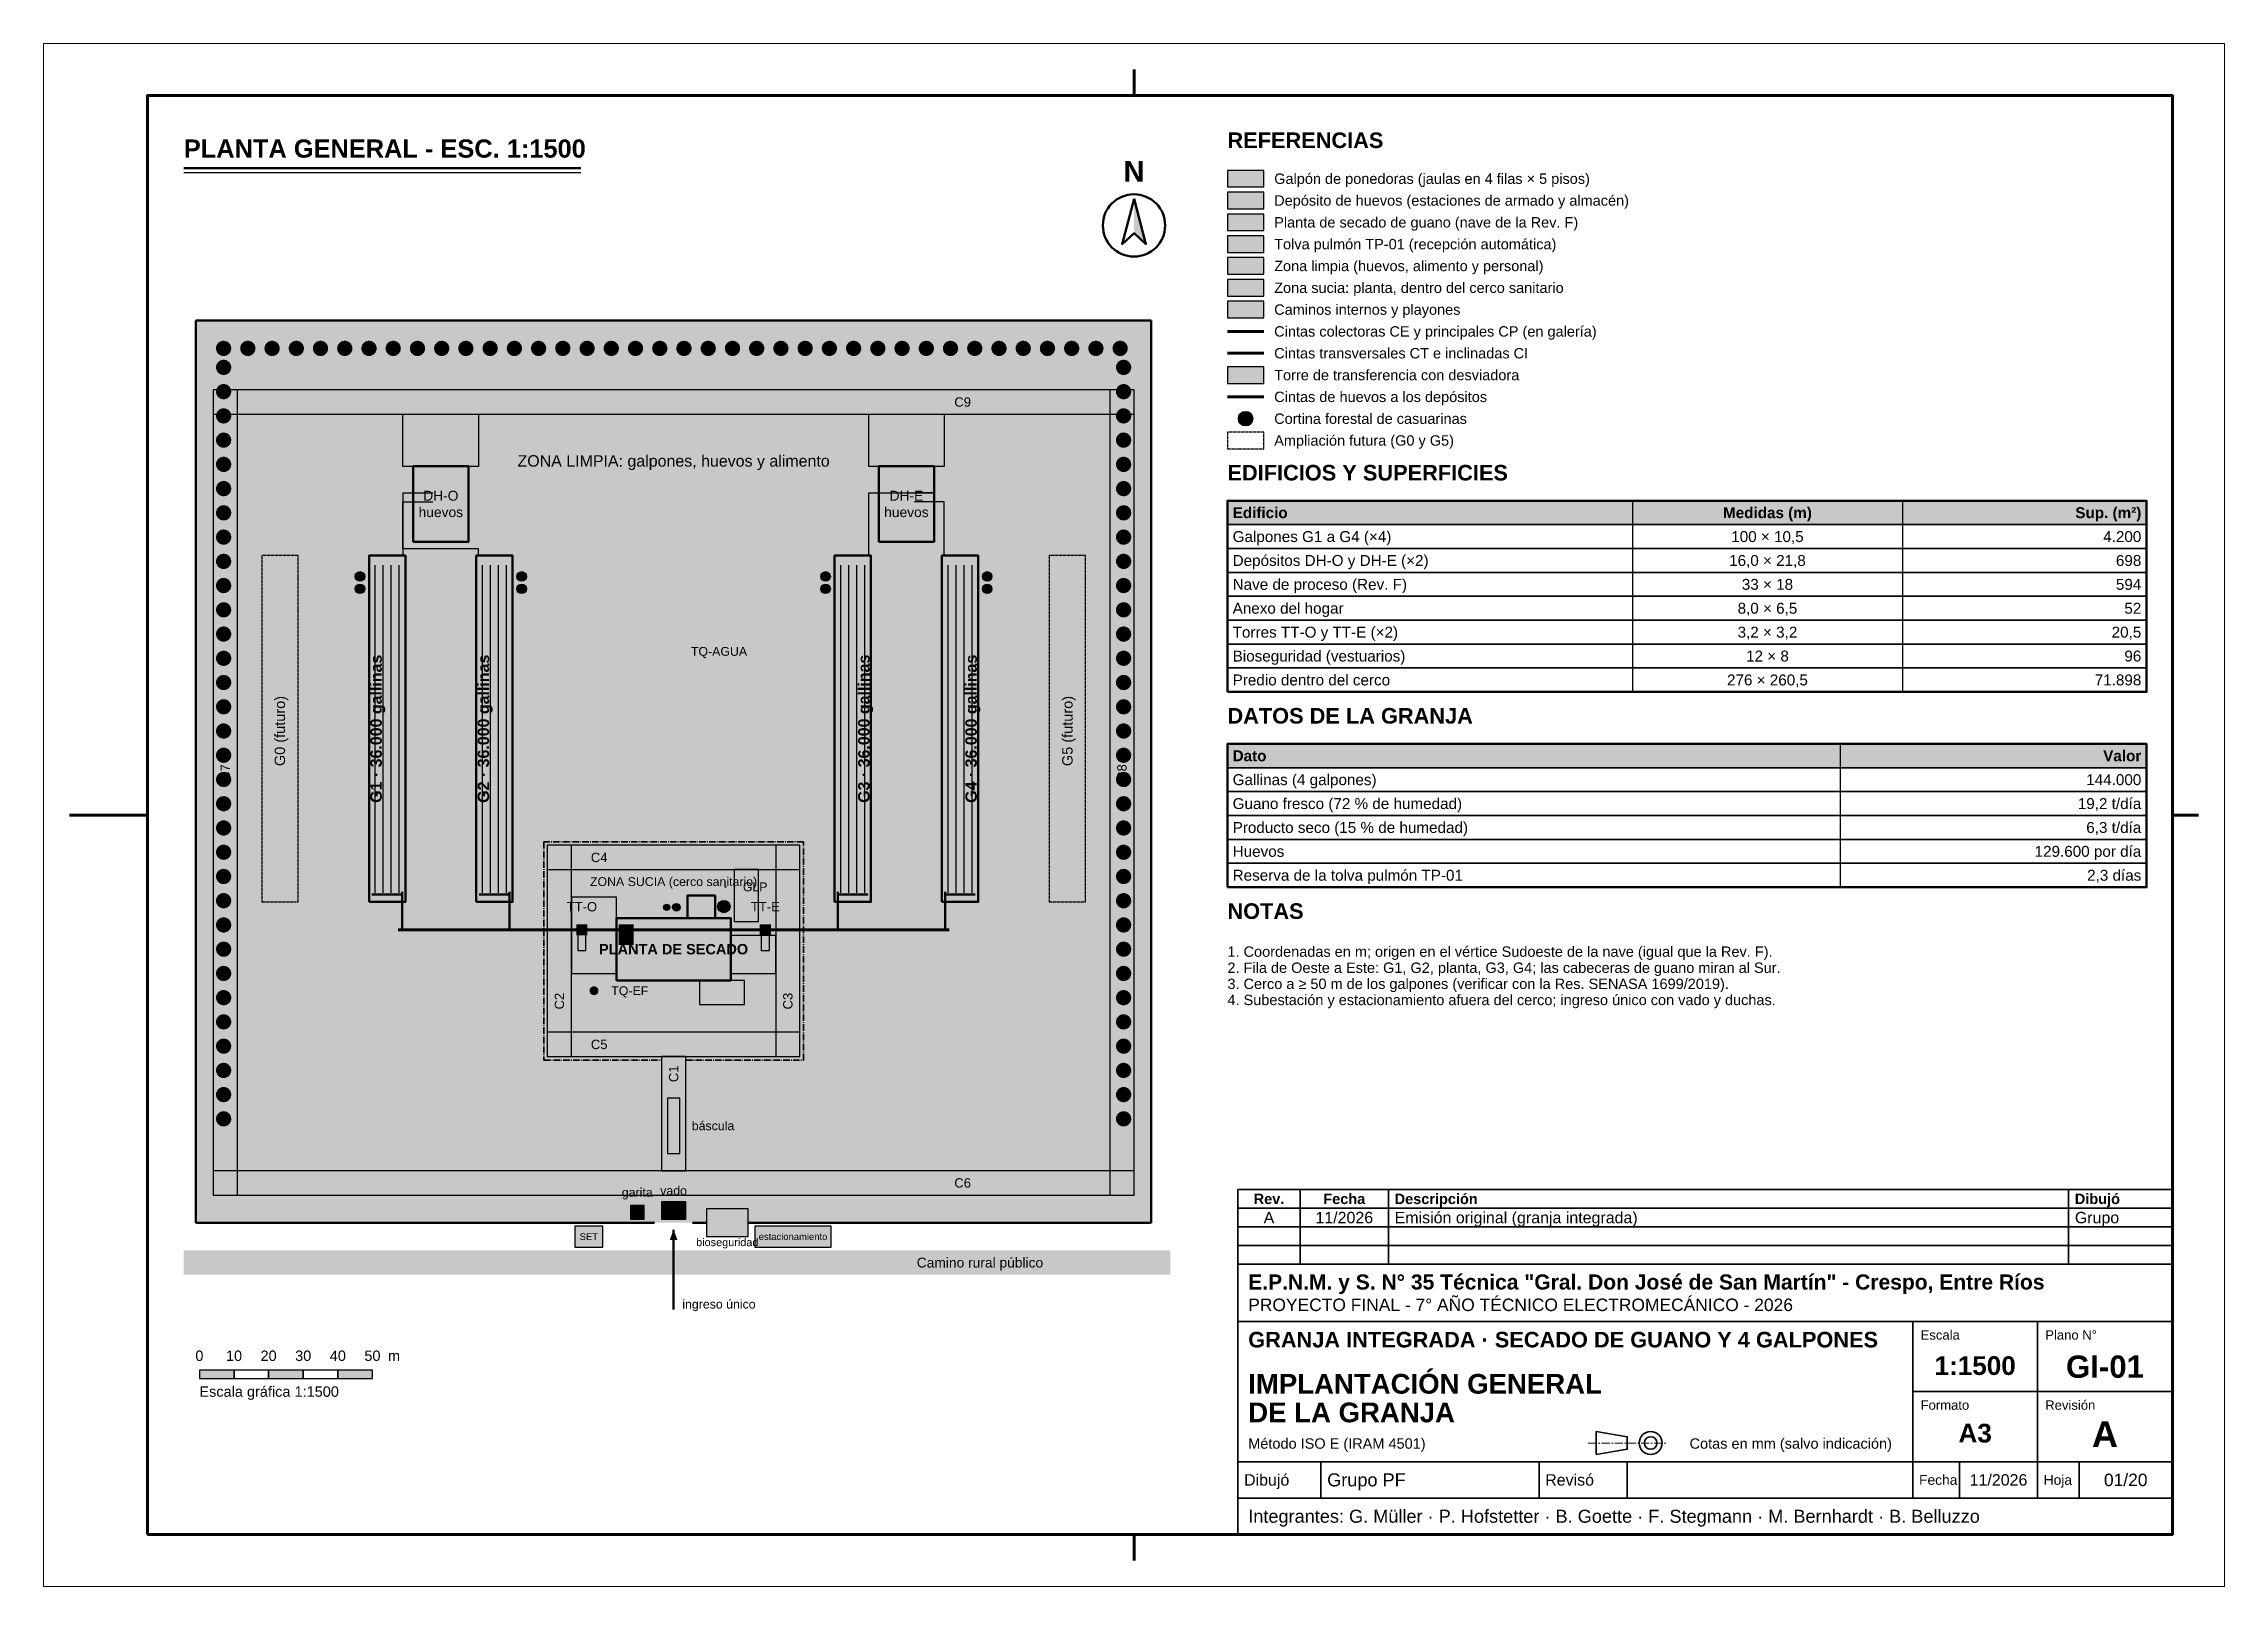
# Model space of a CAD drawing. Header units: millimetres. Extents: x 0 to 420, y 0 to 297.
import ezdxf
from ezdxf.enums import TextEntityAlignment as Align

# ---------------------------------------------------------------- set-up
doc = ezdxf.new("R2010")
doc.units = ezdxf.units.MM
doc.header["$LTSCALE"] = 0.5
for name, pattern in [('CENTER', [5.08, 3.175, -0.635, 0.635, -0.635]), ('DASHDOT', [3.556, 2.54, -0.508, 0, -0.508]), ('DASHED', [1.524, 1.27, -0.254])]:
    doc.linetypes.add(name, pattern=pattern)
for name, color, linetype, lineweight in [('CONTORNO', 7, 'CONTINUOUS', 50), ('EJES', 1, 'CENTER', 18), ('FINO', 7, 'CONTINUOUS', 25), ('HOJA', 8, 'CONTINUOUS', 13), ('OCULTAS', 8, 'DASHED', 25), ('RECUADRO', 7, 'CONTINUOUS', 70), ('RELLENO', 9, 'CONTINUOUS', 13), ('ROTULO', 7, 'CONTINUOUS', 35), ('TEXTO', 7, 'CONTINUOUS', 25)]:
    doc.layers.add(name, color=color, linetype=linetype, lineweight=lineweight)
doc.styles.add('NEGRITA', font='arialbd.ttf')
doc.styles.get("Standard").update_dxf_attribs({"font": 'arial.ttf'})

msp = doc.modelspace()

# ---------------------------------------------------------------- texts
at = {"layer": 'ROTULO', "style": 'NEGRITA'}
for s, height, p in [('Fecha', 2, (250.5, 74.6)), ('Rev.', 2, (236, 74.6)), ('1:1500', 3.6, (372, 42.5)), ('GI-01', 4.3, (397, 42.3)), ('A3', 3.6, (372, 29.5)), ('A', 5, (397, 29.3))]:
    msp.add_text(s, height=height, dxfattribs=at).set_placement(p, align=Align.MIDDLE_CENTER)
for s, height, p in [('Descripción', 2, (260.2, 74.6)), ('Dibujó', 2, (391.2, 74.6)), ('E.P.N.M. y S. N° 35 Técnica "Gral. Don José de San Martín" - Crespo, Entre Ríos', 2.9, (232, 58.6)), ('GRANJA INTEGRADA · SECADO DE GUANO Y 4 GALPONES', 3, (232, 47.5)), ('IMPLANTACIÓN GENERAL', 3.8, (232, 39)), ('DE LA GRANJA', 3.8, (232, 33.49))]:
    msp.add_text(s, height=height, dxfattribs=at).set_placement(p, align=Align.MIDDLE_LEFT)
at = {"layer": 'ROTULO'}
for s, height, p in [('A', 2.2, (236, 71)), ('11/2026', 2.2, (250.5, 71)), ('11/2026', 2.2, (376.5, 20.5)), ('01/20', 2.4, (401, 20.5))]:
    msp.add_text(s, height=height, dxfattribs=at).set_placement(p, align=Align.MIDDLE_CENTER)
for s, height, p in [('Emisión original (granja integrada)', 2.2, (260.2, 71)), ('Grupo', 2.2, (391.2, 71)), ('PROYECTO FINAL - 7° AÑO TÉCNICO ELECTROMECÁNICO - 2026', 2.4, (232, 54.2)), ('Método ISO E (IRAM 4501)', 2, (232, 27.5)), ('Cotas en mm (salvo indicación)', 2, (317, 27.5)), ('Dibujó', 2.2, (231.2, 20.5)), ('Grupo PF', 2.5, (247.2, 20.5)), ('Revisó', 2.2, (289.2, 20.5)), ('Fecha', 1.9, (361.2, 20.5)), ('Hoja', 1.9, (385.2, 20.5)), ('Integrantes: G. Müller · P. Hofstetter · B. Goette · F. Stegmann · M. Bernhardt · B. Belluzzo', 2.5, (232, 13.5))]:
    msp.add_text(s, height=height, dxfattribs=at).set_placement(p, align=Align.MIDDLE_LEFT)
for s, p in [('Escala', (361.5, 49.3)), ('Plano N°', (385.5, 49.3)), ('Formato', (361.5, 35.8)), ('Revisión', (385.5, 35.8))]:
    msp.add_text(s, height=1.8, dxfattribs=at).set_placement(p, align=Align.TOP_LEFT)
at = {"layer": 'TEXTO', "style": 'NEGRITA'}
for s, height, p in [('PLANTA GENERAL - ESC. 1:1500', 3.5, (27, 274)), ('REFERENCIAS', 3, (228, 276)), ('EDIFICIOS Y SUPERFICIES', 3, (228, 212)), ('DATOS DE LA GRANJA', 3, (228, 165.2)), ('NOTAS', 3, (228, 127.6))]:
    msp.add_text(s, height=height, dxfattribs=at).set_placement(p, align=Align.BOTTOM_LEFT)
msp.add_text('N', height=4, dxfattribs=at).set_placement((210, 269.2), align=Align.BOTTOM_CENTER)
at = {"layer": 'TEXTO'}
for s, height, p in [('Galpón de ponedoras (jaulas en 4 filas × 5 pisos)', 2, (237, 271)), ('Depósito de huevos (estaciones de armado y almacén)', 2, (237, 266.8)), ('Planta de secado de guano (nave de la Rev. F)', 2, (237, 262.6)), ('Tolva pulmón TP-01 (recepción automática)', 2, (237, 258.4)), ('Zona limpia (huevos, alimento y personal)', 2, (237, 254.2)), ('Zona sucia: planta, dentro del cerco sanitario', 2, (237, 250)), ('Caminos internos y playones', 2, (237, 245.8)), ('Cintas colectoras CE y principales CP (en galería)', 2, (237, 241.6)), ('Cintas transversales CT e inclinadas CI', 2, (237, 237.4)), ('Torre de transferencia con desviadora', 2, (237, 233.2)), ('Cintas de huevos a los depósitos', 2, (237, 229)), ('Cortina forestal de casuarinas', 2, (237, 224.8)), ('Ampliación futura (G0 y G5)', 2, (237, 220.6)), ('Galpones G1 a G4 (×4)', 2.1, (229, 202.1)), ('Depósitos DH-O y DH-E (×2)', 2.1, (229, 197.5)), ('Nave de proceso (Rev. F)', 2.1, (229, 192.9)), ('Anexo del hogar', 2.1, (229, 188.3)), ('Torres TT-O y TT-E (×2)', 2.1, (229, 183.7)), ('TQ-AGUA', 1.7, (124.67, 180)), ('Bioseguridad (vestuarios)', 2.1, (229, 179.1)), ('Predio dentro del cerco', 2.1, (229, 174.5)), ('Gallinas (4 galpones)', 2.1, (229, 155.3)), ('Guano fresco (72 % de humedad)', 2.1, (229, 150.7)), ('Producto seco (15 % de humedad)', 2.1, (229, 146.1)), ('Huevos', 2.1, (229, 141.5)), ('GLP', 1.7, (134.67, 134.67)), ('Reserva de la tolva pulmón TP-01', 2.1, (229, 136.9)), ('TQ-EF', 1.7, (109.33, 114.67)), ('báscula', 1.7, (124.83, 88.67)), ('ingreso único', 1.7, (123, 54.33))]:
    msp.add_text(s, height=height, dxfattribs=at).set_placement(p, align=Align.MIDDLE_LEFT)
for s, height, p in [('C9', 1.8, (177, 228)), ('100 × 10,5', 2.1, (332, 202.1)), ('16,0 × 21,8', 2.1, (332, 197.5)), ('33 × 18', 2.1, (332, 192.9)), ('8,0 × 6,5', 2.1, (332, 188.3)), ('3,2 × 3,2', 2.1, (332, 183.7)), ('12 × 8', 2.1, (332, 179.1)), ('276 × 260,5', 2.1, (332, 174.5)), ('C4', 1.8, (107, 140.33)), ('C5', 1.8, (107, 104.33)), ('C6', 1.8, (177, 77.67)), ('SET', 1.3, (105, 67.33)), ('estacionamiento', 1.3, (144.33, 67.33)), ('Camino rural público', 1.9, (180.33, 62.33))]:
    msp.add_text(s, height=height, dxfattribs=at).set_placement(p, align=Align.MIDDLE_CENTER)
at = {"layer": 'TEXTO', "true_color": 0x2f5d2f}
msp.add_text('ZONA LIMPIA: galpones, huevos y alimento', height=2.2, dxfattribs=at).set_placement((121.33, 216.67), align=Align.MIDDLE_CENTER)
at = {"layer": 'TEXTO', "style": 'NEGRITA'}
for s, p in [('Edificio', (229, 206.7)), ('Dato', (229, 159.9))]:
    msp.add_text(s, height=2.1, dxfattribs=at).set_placement(p, align=Align.MIDDLE_LEFT)
for s, height, p in [('Medidas (m)', 2.1, (332, 206.7)), ('PLANTA DE SECADO', 2, (121.33, 122.67))]:
    msp.add_text(s, height=height, dxfattribs=at).set_placement(p, align=Align.MIDDLE_CENTER)
for s, p in [('Sup. (m²)', (404, 206.7)), ('Valor', (404, 159.9))]:
    msp.add_text(s, height=2.1, dxfattribs=at).set_placement(p, align=Align.MIDDLE_RIGHT)
at = {"layer": 'TEXTO'}
for s, p in [('4.200', (404, 202.1)), ('698', (404, 197.5)), ('594', (404, 192.9)), ('52', (404, 188.3)), ('20,5', (404, 183.7)), ('96', (404, 179.1)), ('71.898', (404, 174.5)), ('144.000', (404, 155.3)), ('19,2 t/día', (404, 150.7)), ('6,3 t/día', (404, 146.1)), ('129.600 por día', (404, 141.5)), ('2,3 días', (404, 136.9))]:
    msp.add_text(s, height=2.1, dxfattribs=at).set_placement(p, align=Align.MIDDLE_RIGHT)
at = {"layer": 'TEXTO', "style": 'NEGRITA'}
for s, p in [('G1 · 36.000 gallinas', (64.03, 165.1)), ('G2 · 36.000 gallinas', (84.7, 165.1)), ('G3 · 36.000 gallinas', (157.97, 165.1)), ('G4 · 36.000 gallinas', (178.63, 165.1))]:
    msp.add_text(s, height=2.2, rotation=90, dxfattribs=at).set_placement(p, align=Align.MIDDLE_CENTER)
at = {"layer": 'TEXTO', "true_color": 0x5a6e8c}
for s, p in [('G0 (futuro)', (45.5, 164.67)), ('G5 (futuro)', (197.17, 164.67))]:
    msp.add_text(s, height=2, rotation=90, dxfattribs=at).set_placement(p, align=Align.MIDDLE_CENTER)
at = {"layer": 'TEXTO'}
for s, p in [('C7', (35, 156.67)), ('C8', (207.67, 156.67)), ('C2', (99.33, 112.67)), ('C3', (143.33, 112.67)), ('C1', (121.33, 98.67))]:
    msp.add_text(s, height=1.8, rotation=90, dxfattribs=at).set_placement(p, align=Align.MIDDLE_CENTER)
at = {"layer": 'TEXTO', "true_color": 0x8a5a24}
msp.add_text('ZONA SUCIA (cerco sanitario)', height=1.7, dxfattribs=at).set_placement((121.33, 135.67), align=Align.MIDDLE_CENTER)
at = {"layer": 'TEXTO'}
for s, height, p in [('TT-O', 1.8, (103.67, 129.4)), ('TT-E', 1.8, (139, 129.4)), ('garita', 1.7, (114.33, 74.5)), ('vado', 1.7, (121.33, 74.83)), ('0', 2, (30, 42.8)), ('10', 2, (36.67, 42.8)), ('20', 2, (43.33, 42.8)), ('30', 2, (50, 42.8)), ('40', 2, (56.67, 42.8)), ('50', 2, (63.33, 42.8))]:
    msp.add_text(s, height=height, dxfattribs=at).set_placement(p, align=Align.BOTTOM_CENTER)
for s, p in [('1. Coordenadas en m; origen en el vértice Sudoeste de la nave (igual que la Rev. F).', (228, 123.2)), ('2. Fila de Oeste a Este: G1, G2, planta, G3, G4; las cabeceras de guano miran al Sur.', (228, 120.1)), ('4. Subestación y estacionamiento afuera del cerco; ingreso único con vado y duchas.', (228, 113.9)), ('3. Cerco a ≥ 50 m de los galpones (verificar con la Res. SENASA 1699/2019).', (228, 117)), ('Escala gráfica 1:1500', (30, 38.5))]:
    msp.add_text(s, height=2, dxfattribs=at).set_placement(p, align=Align.TOP_LEFT)
msp.add_text('bioseguridad', height=1.5, dxfattribs=at).set_placement((131.67, 67), align=Align.TOP_CENTER)
msp.add_text('m', height=2, dxfattribs=at).set_placement((66.33, 42.8), align=Align.BOTTOM_LEFT)
at = {"layer": 'TEXTO', "char_height": 1.9, "attachment_point": 5}
for s, insert in [('DH-O\\Phuevos', (76.5, 208.37)), ('DH-E\\Phuevos', (166.17, 208.37))]:
    msp.add_mtext(s, dxfattribs=dict(at, insert=insert))

# ---------------------------------------------------------------- hatches: boundary and pattern name
at = {"layer": 'CONTORNO'}
for points in [[(210, 267.1), (210, 260.5), (212.28, 258.4)], [(121.33, 68.67), (120.57, 66.67), (122.09, 66.67)]]:
    msp.add_hatch(color=7, dxfattribs=at).paths.add_polyline_path(points)
at = {"layer": 'RELLENO', "true_color": 0xc4d6e6}
for points in [[(228, 269.4), (235, 269.4), (235, 272.6), (228, 272.6)], [(62.67, 131.77), (69.67, 131.77), (69.67, 198.43), (62.67, 198.43)], [(83.33, 131.77), (90.33, 131.77), (90.33, 198.43), (83.33, 198.43)], [(152.33, 131.77), (159.33, 131.77), (159.33, 198.43), (152.33, 198.43)], [(173, 131.77), (180, 131.77), (180, 198.43), (173, 198.43)]]:
    msp.add_hatch(color=7, dxfattribs=at).paths.add_polyline_path(points)
at = {"layer": 'RELLENO', "true_color": 0xf0e2aa}
for points in [[(228, 265.2), (235, 265.2), (235, 268.4), (228, 268.4)], [(71.17, 201.1), (81.83, 201.1), (81.83, 215.63), (71.17, 215.63)], [(160.83, 201.1), (171.5, 201.1), (171.5, 215.63), (160.83, 215.63)]]:
    msp.add_hatch(color=7, dxfattribs=at).paths.add_polyline_path(points)
at = {"layer": 'RELLENO', "true_color": 0xd6d1c8}
for points in [[(228, 261), (235, 261), (235, 264.2), (228, 264.2)], [(110.33, 116.67), (132.33, 116.67), (132.33, 128.67), (110.33, 128.67)]]:
    msp.add_hatch(color=7, dxfattribs=at).paths.add_polyline_path(points)
at = {"layer": 'RELLENO', "true_color": 0xa0522d}
for points in [[(228, 256.8), (235, 256.8), (235, 260), (228, 260)], [(110.73, 123.47), (113.67, 123.47), (113.67, 127.47), (110.73, 127.47)]]:
    msp.add_hatch(color=7, dxfattribs=at).paths.add_polyline_path(points)
at = {"layer": 'RELLENO', "true_color": 0xdeecd6}
for points in [[(228, 252.6), (235, 252.6), (235, 255.8), (228, 255.8)], [(29.33, 70), (213.33, 70), (213.33, 243.67), (29.33, 243.67)]]:
    msp.add_hatch(color=7, dxfattribs=at).paths.add_polyline_path(points)
at = {"layer": 'RELLENO', "true_color": 0xeee2d2}
for points in [[(228, 248.4), (235, 248.4), (235, 251.6), (228, 251.6)], [(96.33, 101.33), (146.33, 101.33), (146.33, 143.33), (96.33, 143.33)]]:
    msp.add_hatch(color=7, dxfattribs=at).paths.add_polyline_path(points)
at = {"layer": 'RELLENO', "true_color": 0xd6d6d6}
for points in [[(228, 244.2), (235, 244.2), (235, 247.4), (228, 247.4)], [(32.67, 75.33), (37.33, 75.33), (37.33, 230.33), (32.67, 230.33)], [(32.67, 225.67), (210, 225.67), (210, 230.33), (32.67, 230.33)], [(205.33, 75.33), (210, 75.33), (210, 230.33), (205.33, 230.33)], [(97, 102), (101.67, 102), (101.67, 142.67), (97, 142.67)], [(97, 138), (145.67, 138), (145.67, 142.67), (97, 142.67)], [(141, 102), (145.67, 102), (145.67, 142.67), (141, 142.67)], [(97, 102), (145.67, 102), (145.67, 106.67), (97, 106.67)], [(119, 80), (123.67, 80), (123.67, 102), (119, 102)], [(32.67, 75.33), (210, 75.33), (210, 80), (32.67, 80)]]:
    msp.add_hatch(color=7, dxfattribs=at).paths.add_polyline_path(points)
at = {"layer": 'RELLENO', "true_color": 0x78a064}
h = msp.add_hatch(color=7, dxfattribs=at)
edge = h.paths.add_edge_path()
edge.add_arc((34.67, 238.33), 1.47, 0, 360)
h = msp.add_hatch(color=7, dxfattribs=at)
edge = h.paths.add_edge_path()
edge.add_arc((39.33, 238.33), 1.47, 0, 360)
h = msp.add_hatch(color=7, dxfattribs=at)
edge = h.paths.add_edge_path()
edge.add_arc((44, 238.33), 1.47, 0, 360)
h = msp.add_hatch(color=7, dxfattribs=at)
edge = h.paths.add_edge_path()
edge.add_arc((48.67, 238.33), 1.47, 0, 360)
h = msp.add_hatch(color=7, dxfattribs=at)
edge = h.paths.add_edge_path()
edge.add_arc((53.33, 238.33), 1.47, 0, 360)
h = msp.add_hatch(color=7, dxfattribs=at)
edge = h.paths.add_edge_path()
edge.add_arc((58, 238.33), 1.47, 0, 360)
h = msp.add_hatch(color=7, dxfattribs=at)
edge = h.paths.add_edge_path()
edge.add_arc((62.67, 238.33), 1.47, 0, 360)
h = msp.add_hatch(color=7, dxfattribs=at)
edge = h.paths.add_edge_path()
edge.add_arc((67.33, 238.33), 1.47, 0, 360)
h = msp.add_hatch(color=7, dxfattribs=at)
edge = h.paths.add_edge_path()
edge.add_arc((72, 238.33), 1.47, 0, 360)
h = msp.add_hatch(color=7, dxfattribs=at)
edge = h.paths.add_edge_path()
edge.add_arc((76.67, 238.33), 1.47, 0, 360)
h = msp.add_hatch(color=7, dxfattribs=at)
edge = h.paths.add_edge_path()
edge.add_arc((81.33, 238.33), 1.47, 0, 360)
h = msp.add_hatch(color=7, dxfattribs=at)
edge = h.paths.add_edge_path()
edge.add_arc((86, 238.33), 1.47, 0, 360)
h = msp.add_hatch(color=7, dxfattribs=at)
edge = h.paths.add_edge_path()
edge.add_arc((90.67, 238.33), 1.47, 0, 360)
h = msp.add_hatch(color=7, dxfattribs=at)
edge = h.paths.add_edge_path()
edge.add_arc((95.33, 238.33), 1.47, 0, 360)
h = msp.add_hatch(color=7, dxfattribs=at)
edge = h.paths.add_edge_path()
edge.add_arc((100, 238.33), 1.47, 0, 360)
h = msp.add_hatch(color=7, dxfattribs=at)
edge = h.paths.add_edge_path()
edge.add_arc((104.67, 238.33), 1.47, 0, 360)
h = msp.add_hatch(color=7, dxfattribs=at)
edge = h.paths.add_edge_path()
edge.add_arc((109.33, 238.33), 1.47, 0, 360)
h = msp.add_hatch(color=7, dxfattribs=at)
edge = h.paths.add_edge_path()
edge.add_arc((114, 238.33), 1.47, 0, 360)
h = msp.add_hatch(color=7, dxfattribs=at)
edge = h.paths.add_edge_path()
edge.add_arc((118.67, 238.33), 1.47, 0, 360)
h = msp.add_hatch(color=7, dxfattribs=at)
edge = h.paths.add_edge_path()
edge.add_arc((123.33, 238.33), 1.47, 0, 360)
h = msp.add_hatch(color=7, dxfattribs=at)
edge = h.paths.add_edge_path()
edge.add_arc((128, 238.33), 1.47, 0, 360)
h = msp.add_hatch(color=7, dxfattribs=at)
edge = h.paths.add_edge_path()
edge.add_arc((132.67, 238.33), 1.47, 0, 360)
h = msp.add_hatch(color=7, dxfattribs=at)
edge = h.paths.add_edge_path()
edge.add_arc((137.33, 238.33), 1.47, 0, 360)
h = msp.add_hatch(color=7, dxfattribs=at)
edge = h.paths.add_edge_path()
edge.add_arc((142, 238.33), 1.47, 0, 360)
h = msp.add_hatch(color=7, dxfattribs=at)
edge = h.paths.add_edge_path()
edge.add_arc((146.67, 238.33), 1.47, 0, 360)
h = msp.add_hatch(color=7, dxfattribs=at)
edge = h.paths.add_edge_path()
edge.add_arc((151.33, 238.33), 1.47, 0, 360)
h = msp.add_hatch(color=7, dxfattribs=at)
edge = h.paths.add_edge_path()
edge.add_arc((156, 238.33), 1.47, 0, 360)
h = msp.add_hatch(color=7, dxfattribs=at)
edge = h.paths.add_edge_path()
edge.add_arc((160.67, 238.33), 1.47, 0, 360)
h = msp.add_hatch(color=7, dxfattribs=at)
edge = h.paths.add_edge_path()
edge.add_arc((165.33, 238.33), 1.47, 0, 360)
h = msp.add_hatch(color=7, dxfattribs=at)
edge = h.paths.add_edge_path()
edge.add_arc((170, 238.33), 1.47, 0, 360)
h = msp.add_hatch(color=7, dxfattribs=at)
edge = h.paths.add_edge_path()
edge.add_arc((174.67, 238.33), 1.47, 0, 360)
h = msp.add_hatch(color=7, dxfattribs=at)
edge = h.paths.add_edge_path()
edge.add_arc((179.33, 238.33), 1.47, 0, 360)
h = msp.add_hatch(color=7, dxfattribs=at)
edge = h.paths.add_edge_path()
edge.add_arc((184, 238.33), 1.47, 0, 360)
h = msp.add_hatch(color=7, dxfattribs=at)
edge = h.paths.add_edge_path()
edge.add_arc((188.67, 238.33), 1.47, 0, 360)
h = msp.add_hatch(color=7, dxfattribs=at)
edge = h.paths.add_edge_path()
edge.add_arc((193.33, 238.33), 1.47, 0, 360)
h = msp.add_hatch(color=7, dxfattribs=at)
edge = h.paths.add_edge_path()
edge.add_arc((198, 238.33), 1.47, 0, 360)
h = msp.add_hatch(color=7, dxfattribs=at)
edge = h.paths.add_edge_path()
edge.add_arc((202.67, 238.33), 1.47, 0, 360)
h = msp.add_hatch(color=7, dxfattribs=at)
edge = h.paths.add_edge_path()
edge.add_arc((207.33, 238.33), 1.47, 0, 360)
h = msp.add_hatch(color=7, dxfattribs=at)
edge = h.paths.add_edge_path()
edge.add_arc((34.67, 234.67), 1.47, 0, 360)
h = msp.add_hatch(color=7, dxfattribs=at)
edge = h.paths.add_edge_path()
edge.add_arc((208, 234.67), 1.47, 0, 360)
h = msp.add_hatch(color=7, dxfattribs=at)
edge = h.paths.add_edge_path()
edge.add_arc((34.67, 230), 1.47, 0, 360)
h = msp.add_hatch(color=7, dxfattribs=at)
edge = h.paths.add_edge_path()
edge.add_arc((208, 230), 1.47, 0, 360)
at = {"layer": 'RELLENO', "true_color": 0x6e6e6e}
for points in [[(228, 231.6), (235, 231.6), (235, 234.8), (228, 234.8)], [(102.6, 125.33), (104.73, 125.33), (104.73, 127.47), (102.6, 127.47)], [(137.93, 125.33), (140.07, 125.33), (140.07, 127.47), (137.93, 127.47)]]:
    msp.add_hatch(color=7, dxfattribs=at).paths.add_polyline_path(points)
at = {"layer": 'RELLENO', "true_color": 0x78a064}
h = msp.add_hatch(color=7, dxfattribs=at)
edge = h.paths.add_edge_path()
edge.add_arc((34.67, 225.33), 1.47, 0, 360)
h = msp.add_hatch(color=7, dxfattribs=at)
edge = h.paths.add_edge_path()
edge.add_arc((208, 225.33), 1.47, 0, 360)
at = {"layer": 'RELLENO', "true_color": 0xcdd2d7}
for points in [[(69.13, 215.63), (83.8, 215.63), (83.8, 225.63), (69.13, 225.63)], [(158.87, 215.63), (173.53, 215.63), (173.53, 225.63), (158.87, 225.63)], [(133, 128), (137.67, 128), (137.67, 138), (133, 138)], [(101.67, 118), (110.33, 118), (110.33, 132.67), (101.67, 132.67)], [(132.33, 118), (141, 118), (141, 125.33), (132.33, 125.33)], [(126.33, 112), (135, 112), (135, 116.67), (126.33, 116.67)], [(27, 60), (217, 60), (217, 64.67), (27, 64.67)]]:
    msp.add_hatch(color=7, dxfattribs=at).paths.add_polyline_path(points)
at = {"layer": 'RELLENO', "true_color": 0x78a064}
h = msp.add_hatch(color=7, dxfattribs=at)
edge = h.paths.add_edge_path()
edge.add_arc((231.5, 224.8), 1.4, 0, 360)
h = msp.add_hatch(color=7, dxfattribs=at)
edge = h.paths.add_edge_path()
edge.add_arc((34.67, 220.67), 1.47, 0, 360)
h = msp.add_hatch(color=7, dxfattribs=at)
edge = h.paths.add_edge_path()
edge.add_arc((208, 220.67), 1.47, 0, 360)
h = msp.add_hatch(color=7, dxfattribs=at)
edge = h.paths.add_edge_path()
edge.add_arc((34.67, 216), 1.47, 0, 360)
h = msp.add_hatch(color=7, dxfattribs=at)
edge = h.paths.add_edge_path()
edge.add_arc((208, 216), 1.47, 0, 360)
h = msp.add_hatch(color=7, dxfattribs=at)
edge = h.paths.add_edge_path()
edge.add_arc((34.67, 211.33), 1.47, 0, 360)
h = msp.add_hatch(color=7, dxfattribs=at)
edge = h.paths.add_edge_path()
edge.add_arc((208, 211.33), 1.47, 0, 360)
h = msp.add_hatch(color=7, dxfattribs=at)
edge = h.paths.add_edge_path()
edge.add_arc((34.67, 206.67), 1.47, 0, 360)
h = msp.add_hatch(color=7, dxfattribs=at)
edge = h.paths.add_edge_path()
edge.add_arc((208, 206.67), 1.47, 0, 360)
at = {"layer": 'RELLENO', "true_color": 0xe2e8ee}
for points in [[(228, 204.4), (405, 204.4), (405, 209), (228, 209)], [(228, 157.6), (405, 157.6), (405, 162.2), (228, 162.2)]]:
    msp.add_hatch(color=7, dxfattribs=at).paths.add_polyline_path(points)
at = {"layer": 'RELLENO', "true_color": 0x78a064}
h = msp.add_hatch(color=7, dxfattribs=at)
edge = h.paths.add_edge_path()
edge.add_arc((34.67, 202), 1.47, 0, 360)
h = msp.add_hatch(color=7, dxfattribs=at)
edge = h.paths.add_edge_path()
edge.add_arc((208, 202), 1.47, 0, 360)
h = msp.add_hatch(color=7, dxfattribs=at)
edge = h.paths.add_edge_path()
edge.add_arc((34.67, 197.33), 1.47, 0, 360)
h = msp.add_hatch(color=7, dxfattribs=at)
edge = h.paths.add_edge_path()
edge.add_arc((208, 197.33), 1.47, 0, 360)
h = msp.add_hatch(color=7, dxfattribs=at)
edge = h.paths.add_edge_path()
edge.add_arc((34.67, 192.67), 1.47, 0, 360)
at = {"layer": 'RELLENO', "true_color": 0xb0a68e}
h = msp.add_hatch(color=7, dxfattribs=at)
edge = h.paths.add_edge_path()
edge.add_arc((60.93, 194.43), 0.917, 0, 360)
h = msp.add_hatch(color=7, dxfattribs=at)
edge = h.paths.add_edge_path()
edge.add_arc((92.07, 194.43), 0.917, 0, 360)
h = msp.add_hatch(color=7, dxfattribs=at)
edge = h.paths.add_edge_path()
edge.add_arc((150.6, 194.43), 0.917, 0, 360)
h = msp.add_hatch(color=7, dxfattribs=at)
edge = h.paths.add_edge_path()
edge.add_arc((181.73, 194.43), 0.917, 0, 360)
at = {"layer": 'RELLENO', "true_color": 0x78a064}
h = msp.add_hatch(color=7, dxfattribs=at)
edge = h.paths.add_edge_path()
edge.add_arc((208, 192.67), 1.47, 0, 360)
h = msp.add_hatch(color=7, dxfattribs=at)
edge = h.paths.add_edge_path()
edge.add_arc((34.67, 188), 1.47, 0, 360)
at = {"layer": 'RELLENO', "true_color": 0xb0a68e}
h = msp.add_hatch(color=7, dxfattribs=at)
edge = h.paths.add_edge_path()
edge.add_arc((60.93, 192.03), 0.917, 0, 360)
h = msp.add_hatch(color=7, dxfattribs=at)
edge = h.paths.add_edge_path()
edge.add_arc((92.07, 192.03), 0.917, 0, 360)
h = msp.add_hatch(color=7, dxfattribs=at)
edge = h.paths.add_edge_path()
edge.add_arc((150.6, 192.03), 0.917, 0, 360)
h = msp.add_hatch(color=7, dxfattribs=at)
edge = h.paths.add_edge_path()
edge.add_arc((181.73, 192.03), 0.917, 0, 360)
at = {"layer": 'RELLENO', "true_color": 0x78a064}
h = msp.add_hatch(color=7, dxfattribs=at)
edge = h.paths.add_edge_path()
edge.add_arc((208, 188), 1.47, 0, 360)
h = msp.add_hatch(color=7, dxfattribs=at)
edge = h.paths.add_edge_path()
edge.add_arc((34.67, 183.33), 1.47, 0, 360)
h = msp.add_hatch(color=7, dxfattribs=at)
edge = h.paths.add_edge_path()
edge.add_arc((208, 183.33), 1.47, 0, 360)
at = {"layer": 'RELLENO', "true_color": 0x1f96c8}
h = msp.add_hatch(color=7, dxfattribs=at)
edge = h.paths.add_edge_path()
edge.add_arc((121.33, 180), 2.67, 0, 360)
at = {"layer": 'RELLENO', "true_color": 0x78a064}
h = msp.add_hatch(color=7, dxfattribs=at)
edge = h.paths.add_edge_path()
edge.add_arc((34.67, 178.67), 1.47, 0, 360)
h = msp.add_hatch(color=7, dxfattribs=at)
edge = h.paths.add_edge_path()
edge.add_arc((208, 178.67), 1.47, 0, 360)
h = msp.add_hatch(color=7, dxfattribs=at)
edge = h.paths.add_edge_path()
edge.add_arc((34.67, 174), 1.47, 0, 360)
h = msp.add_hatch(color=7, dxfattribs=at)
edge = h.paths.add_edge_path()
edge.add_arc((208, 174), 1.47, 0, 360)
h = msp.add_hatch(color=7, dxfattribs=at)
edge = h.paths.add_edge_path()
edge.add_arc((34.67, 169.33), 1.47, 0, 360)
h = msp.add_hatch(color=7, dxfattribs=at)
edge = h.paths.add_edge_path()
edge.add_arc((208, 169.33), 1.47, 0, 360)
h = msp.add_hatch(color=7, dxfattribs=at)
edge = h.paths.add_edge_path()
edge.add_arc((34.67, 164.67), 1.47, 0, 360)
h = msp.add_hatch(color=7, dxfattribs=at)
edge = h.paths.add_edge_path()
edge.add_arc((208, 164.67), 1.47, 0, 360)
h = msp.add_hatch(color=7, dxfattribs=at)
edge = h.paths.add_edge_path()
edge.add_arc((34.67, 160), 1.47, 0, 360)
h = msp.add_hatch(color=7, dxfattribs=at)
edge = h.paths.add_edge_path()
edge.add_arc((208, 160), 1.47, 0, 360)
h = msp.add_hatch(color=7, dxfattribs=at)
edge = h.paths.add_edge_path()
edge.add_arc((34.67, 155.33), 1.47, 0, 360)
h = msp.add_hatch(color=7, dxfattribs=at)
edge = h.paths.add_edge_path()
edge.add_arc((208, 155.33), 1.47, 0, 360)
h = msp.add_hatch(color=7, dxfattribs=at)
edge = h.paths.add_edge_path()
edge.add_arc((34.67, 150.67), 1.47, 0, 360)
h = msp.add_hatch(color=7, dxfattribs=at)
edge = h.paths.add_edge_path()
edge.add_arc((208, 150.67), 1.47, 0, 360)
h = msp.add_hatch(color=7, dxfattribs=at)
edge = h.paths.add_edge_path()
edge.add_arc((34.67, 146), 1.47, 0, 360)
h = msp.add_hatch(color=7, dxfattribs=at)
edge = h.paths.add_edge_path()
edge.add_arc((208, 146), 1.47, 0, 360)
h = msp.add_hatch(color=7, dxfattribs=at)
edge = h.paths.add_edge_path()
edge.add_arc((34.67, 141.33), 1.47, 0, 360)
h = msp.add_hatch(color=7, dxfattribs=at)
edge = h.paths.add_edge_path()
edge.add_arc((208, 141.33), 1.47, 0, 360)
h = msp.add_hatch(color=7, dxfattribs=at)
edge = h.paths.add_edge_path()
edge.add_arc((34.67, 136.67), 1.47, 0, 360)
at = {"layer": 'RELLENO', "true_color": 0x96826e}
h = msp.add_hatch(color=7, dxfattribs=at)
edge = h.paths.add_edge_path()
edge.add_arc((131.33, 134.67), 0.2, 0, 360)
at = {"layer": 'RELLENO', "true_color": 0x78a064}
h = msp.add_hatch(color=7, dxfattribs=at)
edge = h.paths.add_edge_path()
edge.add_arc((208, 136.67), 1.47, 0, 360)
h = msp.add_hatch(color=7, dxfattribs=at)
edge = h.paths.add_edge_path()
edge.add_arc((34.67, 132), 1.47, 0, 360)
at = {"layer": 'RELLENO', "true_color": 0xa0a0a0}
h = msp.add_hatch(color=7, dxfattribs=at)
edge = h.paths.add_edge_path()
edge.add_arc((120, 130.73), 0.6, 0, 360)
h = msp.add_hatch(color=7, dxfattribs=at)
edge = h.paths.add_edge_path()
edge.add_arc((121.87, 130.73), 0.733, 0, 360)
at = {"layer": 'RELLENO', "true_color": 0xbeb0a0}
msp.add_hatch(color=7, dxfattribs=at).paths.add_polyline_path([(124, 128.67), (129.33, 128.67), (129.33, 133), (124, 133)])
at = {"layer": 'RELLENO', "true_color": 0xa0a0a0}
h = msp.add_hatch(color=7, dxfattribs=at)
edge = h.paths.add_edge_path()
edge.add_arc((131, 130.87), 1.2, 0, 360)
at = {"layer": 'RELLENO', "true_color": 0x78a064}
h = msp.add_hatch(color=7, dxfattribs=at)
edge = h.paths.add_edge_path()
edge.add_arc((208, 132), 1.47, 0, 360)
h = msp.add_hatch(color=7, dxfattribs=at)
edge = h.paths.add_edge_path()
edge.add_arc((34.67, 127.33), 1.47, 0, 360)
h = msp.add_hatch(color=7, dxfattribs=at)
edge = h.paths.add_edge_path()
edge.add_arc((208, 127.33), 1.47, 0, 360)
h = msp.add_hatch(color=7, dxfattribs=at)
edge = h.paths.add_edge_path()
edge.add_arc((34.67, 122.67), 1.47, 0, 360)
h = msp.add_hatch(color=7, dxfattribs=at)
edge = h.paths.add_edge_path()
edge.add_arc((208, 122.67), 1.47, 0, 360)
h = msp.add_hatch(color=7, dxfattribs=at)
edge = h.paths.add_edge_path()
edge.add_arc((34.67, 118), 1.47, 0, 360)
h = msp.add_hatch(color=7, dxfattribs=at)
edge = h.paths.add_edge_path()
edge.add_arc((208, 118), 1.47, 0, 360)
h = msp.add_hatch(color=7, dxfattribs=at)
edge = h.paths.add_edge_path()
edge.add_arc((34.67, 113.33), 1.47, 0, 360)
at = {"layer": 'RELLENO', "true_color": 0x96826e}
h = msp.add_hatch(color=7, dxfattribs=at)
edge = h.paths.add_edge_path()
edge.add_arc((106, 114.67), 0.867, 0, 360)
at = {"layer": 'RELLENO', "true_color": 0x78a064}
h = msp.add_hatch(color=7, dxfattribs=at)
edge = h.paths.add_edge_path()
edge.add_arc((208, 113.33), 1.47, 0, 360)
h = msp.add_hatch(color=7, dxfattribs=at)
edge = h.paths.add_edge_path()
edge.add_arc((34.67, 108.67), 1.47, 0, 360)
h = msp.add_hatch(color=7, dxfattribs=at)
edge = h.paths.add_edge_path()
edge.add_arc((208, 108.67), 1.47, 0, 360)
h = msp.add_hatch(color=7, dxfattribs=at)
edge = h.paths.add_edge_path()
edge.add_arc((34.67, 104), 1.47, 0, 360)
h = msp.add_hatch(color=7, dxfattribs=at)
edge = h.paths.add_edge_path()
edge.add_arc((208, 104), 1.47, 0, 360)
h = msp.add_hatch(color=7, dxfattribs=at)
edge = h.paths.add_edge_path()
edge.add_arc((34.67, 99.33), 1.47, 0, 360)
h = msp.add_hatch(color=7, dxfattribs=at)
edge = h.paths.add_edge_path()
edge.add_arc((208, 99.33), 1.47, 0, 360)
h = msp.add_hatch(color=7, dxfattribs=at)
edge = h.paths.add_edge_path()
edge.add_arc((34.67, 94.67), 1.47, 0, 360)
at = {"layer": 'RELLENO', "true_color": 0xcfcfe8}
for points in [[(120.17, 83.33), (122.5, 83.33), (122.5, 94), (120.17, 94)], [(113, 70.67), (115.67, 70.67), (115.67, 73.33), (113, 73.33)], [(119, 70.67), (123.67, 70.67), (123.67, 74), (119, 74)], [(127.67, 67.33), (135.67, 67.33), (135.67, 72.67), (127.67, 72.67)], [(102.33, 65.33), (107.67, 65.33), (107.67, 69.33), (102.33, 69.33)], [(137, 65.33), (151.67, 65.33), (151.67, 69.33), (137, 69.33)]]:
    msp.add_hatch(color=7, dxfattribs=at).paths.add_polyline_path(points)
at = {"layer": 'RELLENO', "true_color": 0x78a064}
h = msp.add_hatch(color=7, dxfattribs=at)
edge = h.paths.add_edge_path()
edge.add_arc((208, 94.67), 1.47, 0, 360)
h = msp.add_hatch(color=7, dxfattribs=at)
edge = h.paths.add_edge_path()
edge.add_arc((34.67, 90), 1.47, 0, 360)
h = msp.add_hatch(color=7, dxfattribs=at)
edge = h.paths.add_edge_path()
edge.add_arc((208, 90), 1.47, 0, 360)
at = {"layer": 'RELLENO', "true_color": 0x000000}
for points in [[(30, 40), (36.67, 40), (36.67, 41.6), (30, 41.6)], [(43.33, 40), (50, 40), (50, 41.6), (43.33, 41.6)], [(56.67, 40), (63.33, 40), (63.33, 41.6), (56.67, 41.6)]]:
    msp.add_hatch(color=7, dxfattribs=at).paths.add_polyline_path(points)

# ---------------------------------------------------------------- linework, layer by layer
at = {"layer": 'CONTORNO'}
for p, q in [((27, 273), (103.44, 273)), ((121.33, 53.33), (121.33, 68.67))]:
    msp.add_line(p, q, dxfattribs=at)
at = {"layer": 'CONTORNO', "lineweight": 50, "true_color": 0x2f5d2f}
for p, q in [((213.33, 243.67), (29.33, 243.67)), ((29.33, 243.67), (29.33, 70)), ((213.33, 70), (213.33, 243.67)), ((29.33, 70), (117.67, 70)), ((125, 70), (127.67, 70)), ((135.67, 70), (213.33, 70))]:
    msp.add_line(p, q, dxfattribs=at)
at = {"layer": 'CONTORNO', "lineweight": 60, "true_color": 0xb23a1d}
msp.add_line((228, 241.6), (235, 241.6), dxfattribs=at)
at = {"layer": 'CONTORNO', "lineweight": 60, "true_color": 0xd9822b}
msp.add_line((228, 237.4), (235, 237.4), dxfattribs=at)
at = {"layer": 'CONTORNO', "lineweight": 60, "true_color": 0x2f782f}
msp.add_line((228, 229), (235, 229), dxfattribs=at)
at = {"layer": 'CONTORNO', "linetype": 'DASHDOT', "lineweight": 35, "true_color": 0x8a5a24}
for p, q in [((146.33, 143.33), (96.33, 143.33)), ((96.33, 143.33), (96.33, 101.33)), ((146.33, 101.33), (146.33, 143.33)), ((96.33, 101.33), (119, 101.33)), ((123.67, 101.33), (146.33, 101.33))]:
    msp.add_line(p, q, dxfattribs=at)
at = {"layer": 'CONTORNO'}
for points in [[(210, 267.1), (207.72, 258.4), (210, 260.5), (212.28, 258.4)], [(71.17, 201.1), (81.83, 201.1), (81.83, 215.63), (71.17, 215.63)], [(160.83, 201.1), (171.5, 201.1), (171.5, 215.63), (160.83, 215.63)], [(228, 172.2), (405, 172.2), (405, 209), (228, 209)], [(228, 134.6), (405, 134.6), (405, 162.2), (228, 162.2)], [(124, 128.67), (129.33, 128.67), (129.33, 133), (124, 133)], [(110.33, 116.67), (132.33, 116.67), (132.33, 128.67), (110.33, 128.67)]]:
    msp.add_lwpolyline(points, close=True, dxfattribs=at)
at = {"layer": 'CONTORNO', "lineweight": 30, "true_color": 0x2f782f}
for points in [[(69.23, 198.63), (69.23, 210.5), (71.17, 210.5), (74.97, 210.5)], [(158.9, 198.63), (158.9, 210.5), (171.5, 210.5), (167.7, 210.5)], [(83.77, 198.63), (83.77, 199.77), (69.2, 199.77), (69.2, 208.77), (71.17, 208.77), (74.97, 208.77)], [(173.43, 198.63), (173.43, 199.77), (173.47, 199.77), (173.47, 208.77), (171.5, 208.77), (167.7, 208.77)]]:
    msp.add_lwpolyline(points, dxfattribs=at)
at = {"layer": 'CONTORNO', "true_color": 0x2d4a63}
for points in [[(62.67, 131.77), (69.67, 131.77), (69.67, 198.43), (62.67, 198.43)], [(83.33, 131.77), (90.33, 131.77), (90.33, 198.43), (83.33, 198.43)], [(152.33, 131.77), (159.33, 131.77), (159.33, 198.43), (152.33, 198.43)], [(173, 131.77), (180, 131.77), (180, 198.43), (173, 198.43)]]:
    msp.add_lwpolyline(points, close=True, dxfattribs=at)
at = {"layer": 'CONTORNO', "lineweight": 50, "true_color": 0xd9822b}
for points in [[(63.23, 133.2), (68.83, 133.2)], [(69.07, 133.73), (69.07, 131.8), (69.07, 126.63)], [(83.9, 133.2), (89.5, 133.2)], [(89.73, 133.73), (89.73, 131.8), (89.73, 126.63)], [(152.93, 133.73), (152.93, 131.8), (152.93, 126.63)], [(158.77, 133.2), (153.17, 133.2)], [(173.6, 133.73), (173.6, 131.8), (173.6, 126.63)], [(179.43, 133.2), (173.83, 133.2)]]:
    msp.add_lwpolyline(points, dxfattribs=at)
at = {"layer": 'CONTORNO', "lineweight": 70, "true_color": 0xb23a1d}
for points in [[(68.27, 126.4), (103.07, 126.4)], [(103, 126.4), (111.67, 126.4)], [(139.67, 126.4), (113.13, 126.4)], [(174.4, 126.4), (139.6, 126.4)]]:
    msp.add_lwpolyline(points, dxfattribs=at)
at = {"layer": 'CONTORNO'}
msp.add_circle((210, 262), 6, dxfattribs=at)
at = {"layer": 'EJES'}
msp.add_line((297.5, 27.6), (312.5, 27.6), dxfattribs=at)
at = {"layer": 'FINO'}
for p, q in [((27, 272.2), (103.44, 272.2)), ((306, 209), (306, 172.2)), ((358, 209), (358, 172.2)), ((346, 162.2), (346, 134.6))]:
    msp.add_line(p, q, dxfattribs=at)
at = {"layer": 'FINO', "true_color": 0x788ca0}
for p, q in [((63.85, 133.5), (63.85, 196.57)), ((65.39, 133.5), (65.39, 196.57)), ((66.94, 133.5), (66.94, 196.57)), ((68.49, 133.5), (68.49, 196.57)), ((84.51, 133.5), (84.51, 196.57)), ((86.06, 133.5), (86.06, 196.57)), ((87.61, 133.5), (87.61, 196.57)), ((89.15, 133.5), (89.15, 196.57)), ((153.51, 133.5), (153.51, 196.57)), ((155.06, 133.5), (155.06, 196.57)), ((156.61, 133.5), (156.61, 196.57)), ((158.15, 133.5), (158.15, 196.57)), ((174.18, 133.5), (174.18, 196.57)), ((175.73, 133.5), (175.73, 196.57)), ((177.27, 133.5), (177.27, 196.57)), ((178.82, 133.5), (178.82, 196.57))]:
    msp.add_line(p, q, dxfattribs=at)
at = {"layer": 'FINO'}
for points in [[(228, 269.4), (235, 269.4), (235, 272.6), (228, 272.6)], [(228, 265.2), (235, 265.2), (235, 268.4), (228, 268.4)], [(228, 261), (235, 261), (235, 264.2), (228, 264.2)], [(228, 256.8), (235, 256.8), (235, 260), (228, 260)], [(228, 252.6), (235, 252.6), (235, 255.8), (228, 255.8)], [(228, 248.4), (235, 248.4), (235, 251.6), (228, 251.6)], [(228, 244.2), (235, 244.2), (235, 247.4), (228, 247.4)], [(228, 231.6), (235, 231.6), (235, 234.8), (228, 234.8)], [(32.67, 75.33), (37.33, 75.33), (37.33, 230.33), (32.67, 230.33)], [(32.67, 225.67), (210, 225.67), (210, 230.33), (32.67, 230.33)], [(205.33, 75.33), (210, 75.33), (210, 230.33), (205.33, 230.33)], [(69.13, 215.63), (83.8, 215.63), (83.8, 225.63), (69.13, 225.63)], [(158.87, 215.63), (173.53, 215.63), (173.53, 225.63), (158.87, 225.63)], [(228, 204.4), (405, 204.4), (405, 209), (228, 209)], [(228, 199.8), (405, 199.8), (405, 204.4), (228, 204.4)], [(228, 195.2), (405, 195.2), (405, 199.8), (228, 199.8)], [(228, 190.6), (405, 190.6), (405, 195.2), (228, 195.2)], [(228, 186), (405, 186), (405, 190.6), (228, 190.6)], [(228, 181.4), (405, 181.4), (405, 186), (228, 186)], [(228, 176.8), (405, 176.8), (405, 181.4), (228, 181.4)], [(228, 172.2), (405, 172.2), (405, 176.8), (228, 176.8)], [(228, 157.6), (405, 157.6), (405, 162.2), (228, 162.2)], [(228, 153), (405, 153), (405, 157.6), (228, 157.6)], [(228, 148.4), (405, 148.4), (405, 153), (228, 153)], [(228, 143.8), (405, 143.8), (405, 148.4), (228, 148.4)], [(228, 139.2), (405, 139.2), (405, 143.8), (228, 143.8)], [(97, 102), (101.67, 102), (101.67, 142.67), (97, 142.67)], [(97, 138), (145.67, 138), (145.67, 142.67), (97, 142.67)], [(141, 102), (145.67, 102), (145.67, 142.67), (141, 142.67)], [(228, 134.6), (405, 134.6), (405, 139.2), (228, 139.2)], [(133, 128), (137.67, 128), (137.67, 138), (133, 138)], [(101.67, 118), (110.33, 118), (110.33, 132.67), (101.67, 132.67)], [(102.88, 122.4), (104.45, 122.4), (104.45, 126.4), (102.88, 126.4)], [(138.22, 122.4), (139.78, 122.4), (139.78, 126.4), (138.22, 126.4)], [(132.33, 118), (141, 118), (141, 125.33), (132.33, 125.33)], [(126.33, 112), (135, 112), (135, 116.67), (126.33, 116.67)], [(97, 102), (145.67, 102), (145.67, 106.67), (97, 106.67)], [(119, 80), (123.67, 80), (123.67, 102), (119, 102)], [(120.17, 83.33), (122.5, 83.33), (122.5, 94), (120.17, 94)], [(32.67, 75.33), (210, 75.33), (210, 80), (32.67, 80)], [(113, 70.67), (115.67, 70.67), (115.67, 73.33), (113, 73.33)], [(119, 70.67), (123.67, 70.67), (123.67, 74), (119, 74)], [(127.67, 67.33), (135.67, 67.33), (135.67, 72.67), (127.67, 72.67)], [(102.33, 65.33), (107.67, 65.33), (107.67, 69.33), (102.33, 69.33)], [(137, 65.33), (151.67, 65.33), (151.67, 69.33), (137, 69.33)], [(30, 40), (36.67, 40), (36.67, 41.6), (30, 41.6)], [(36.67, 40), (43.33, 40), (43.33, 41.6), (36.67, 41.6)], [(43.33, 40), (50, 40), (50, 41.6), (43.33, 41.6)], [(50, 40), (56.67, 40), (56.67, 41.6), (50, 41.6)], [(56.67, 40), (63.33, 40), (63.33, 41.6), (56.67, 41.6)]]:
    msp.add_lwpolyline(points, close=True, dxfattribs=at)
for centre, radius in [((231.5, 224.8), 1.4), ((60.93, 194.43), 0.917), ((92.07, 194.43), 0.917), ((150.6, 194.43), 0.917), ((181.73, 194.43), 0.917), ((60.93, 192.03), 0.917), ((92.07, 192.03), 0.917), ((150.6, 192.03), 0.917), ((181.73, 192.03), 0.917), ((120, 130.73), 0.6), ((121.87, 130.73), 0.733), ((131, 130.87), 1.2)]:
    msp.add_circle(centre, radius, dxfattribs=at)
at = {"layer": 'HOJA'}
msp.add_lwpolyline([(0, 0), (420, 0), (420, 297), (0, 297)], close=True, dxfattribs=at)
at = {"layer": 'OCULTAS', "true_color": 0x5a6e8c}
for points in [[(228, 219), (235, 219), (235, 222.2), (228, 222.2)], [(42, 131.77), (49, 131.77), (49, 198.43), (42, 198.43)], [(193.67, 131.77), (200.67, 131.77), (200.67, 198.43), (193.67, 198.43)]]:
    msp.add_lwpolyline(points, close=True, dxfattribs=at)
at = {"layer": 'RECUADRO'}
for p, q in [((210, 292), (210, 287)), ((5, 148.5), (20, 148.5)), ((415, 148.5), (410, 148.5)), ((210, 5), (210, 10))]:
    msp.add_line(p, q, dxfattribs=at)
msp.add_lwpolyline([(20, 10), (410, 10), (410, 287), (20, 287)], close=True, dxfattribs=at)
at = {"layer": 'ROTULO'}
for p, q in [((242, 72.8), (242, 76.4)), ((259, 72.8), (259, 76.4)), ((390, 72.8), (390, 76.4)), ((242, 69.2), (242, 72.8)), ((259, 69.2), (259, 72.8)), ((390, 69.2), (390, 72.8)), ((242, 65.6), (242, 69.2)), ((259, 65.6), (259, 69.2)), ((390, 65.6), (390, 69.2)), ((242, 62), (242, 65.6)), ((259, 62), (259, 65.6)), ((390, 62), (390, 65.6)), ((230, 62), (410, 62)), ((230, 10), (230, 62)), ((230, 51), (410, 51)), ((360, 24), (360, 51)), ((384, 24), (384, 51)), ((360, 37.5), (410, 37.5)), ((230, 24), (410, 24)), ((246, 17), (246, 24)), ((288, 17), (288, 24)), ((305, 17), (305, 24)), ((360, 17), (360, 24)), ((369, 17), (369, 24)), ((384, 17), (384, 24)), ((392, 17), (392, 24)), ((230, 17), (410, 17))]:
    msp.add_line(p, q, dxfattribs=at)
for points in [[(230, 72.8), (410, 72.8), (410, 76.4), (230, 76.4)], [(230, 69.2), (410, 69.2), (410, 72.8), (230, 72.8)], [(230, 65.6), (410, 65.6), (410, 69.2), (230, 69.2)], [(230, 62), (410, 62), (410, 65.6), (230, 65.6)], [(299, 25.4), (305, 26.4), (305, 28.8), (299, 29.8)]]:
    msp.add_lwpolyline(points, close=True, dxfattribs=at)
for radius in [2.2, 1.2]:
    msp.add_circle((309.5, 27.6), radius, dxfattribs=at)

msp.set_redraw_order([(e.dxf.handle, doc.entitydb.next_handle()) for e in msp.query("TEXT MTEXT ATTDEF DIMENSION ARC_DIMENSION")])  # texts and dimensions are drawn at this point

doc.saveas('drawing.dxf')
